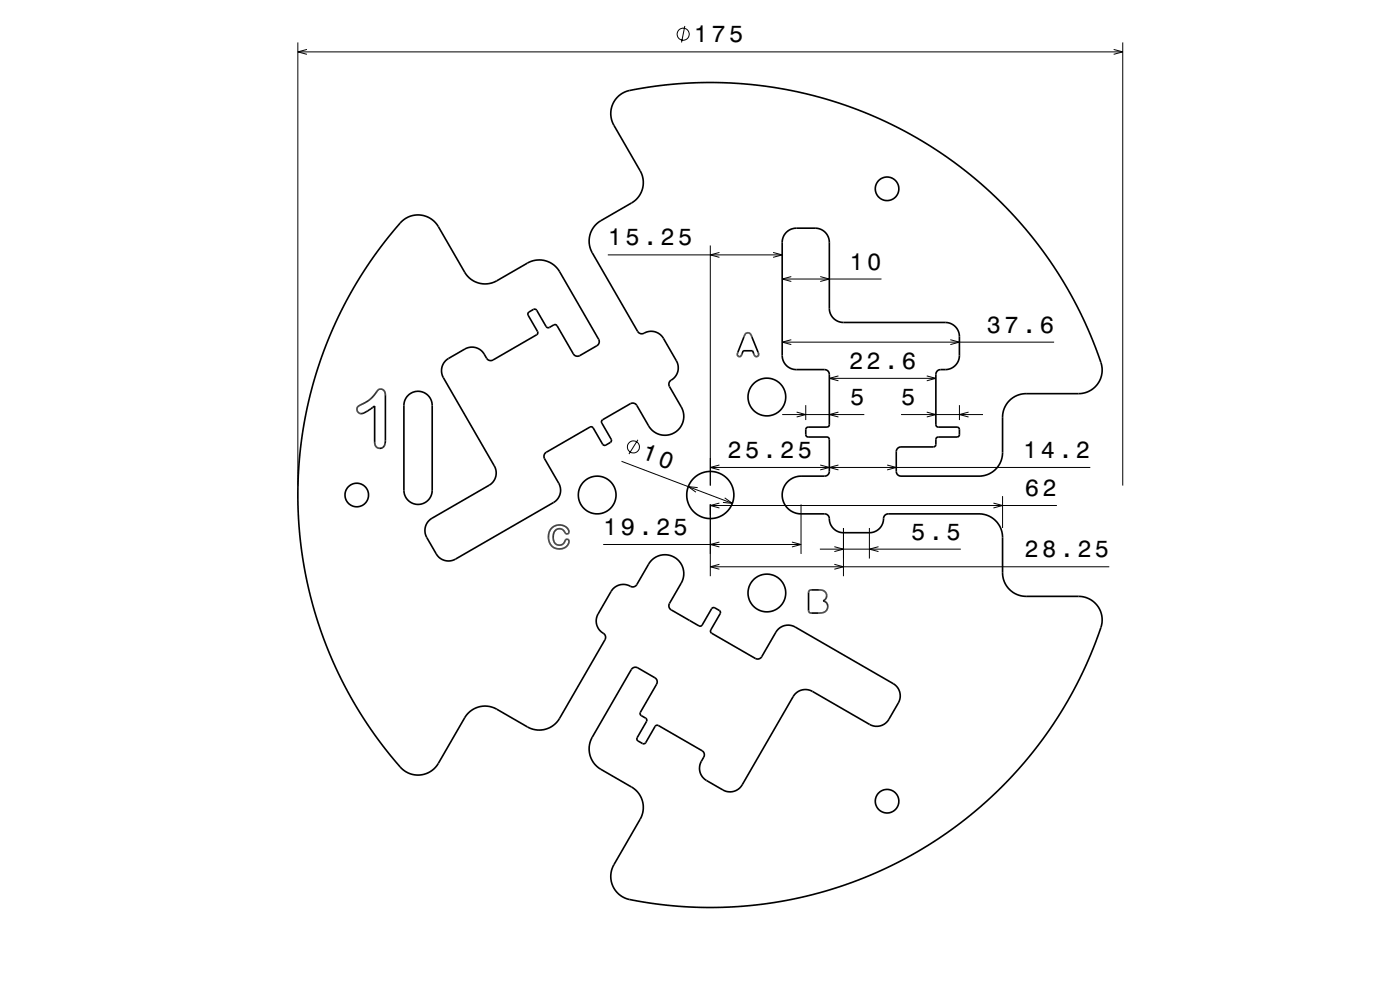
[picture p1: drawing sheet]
<svg xmlns="http://www.w3.org/2000/svg" width="297mm" height="210mm" viewBox="0 0 297 210" stroke-linecap="round" stroke-linejoin="round" font-family="sans-serif">
<defs><g id="words">
<g font-size="5">
<text x="147.2" y="9">175</text>
<text x="128.9" y="52.1">15.25</text>
<text x="180.2" y="57.2">10</text>
<text x="209.4" y="70.6">37.6</text>
<text x="180.1" y="78.3">22.6</text>
<text x="180.3" y="85.9">5</text>
<text x="191.2" y="85.9">5</text>
<text x="135.9" y="97.3" transform="rotate(21 135.9 97.3)">10</text>
<text x="154.3" y="97.2">25.25</text>
<text x="217.1" y="97.2">14.2</text>
<text x="217.4" y="105.2">62</text>
<text x="128" y="113.5">19.25</text>
<text x="193.3" y="114.5">5.5</text>
<text x="217.3" y="118.2">28.25</text>
</g>
</g></defs>
<g fill="none" stroke="#000" stroke-width=".21">
<path d="M63.2 9v94M63.2 11h175M65.1 10.5l-1.9 .5 1.9 .5M145.3 5.5l-.7 3.5M236.3 10.5l1.9 .5-1.9 .5M238.2 9v94M128.9 54.1h37M150.7 52.1v50.9M152.6 53.6l-1.9 .5 1.9 .5M164 53.6l1.9 .5-1.9 .5M165.9 59.2h21.1M167.9 58.7l-2 .5 2 .5"/>
<path d="M174 58.7l1.9 .5-1.9 .5M165.9 72.6h57.7M167.9 72.1l-2 .5 2 .5M177.9 79.7l-2 .6 2 .5M196.6 79.7l1.9 .6-1.9 .5M201.6 72.1l1.9 .5-1.9 .5M131.8 97.9l23.6 8.9M135.3 93.3l-1.9 3M150.7 99.2h80.6M152.6 98.6l-1.9 .6 1.9 .5M165.9 87.9h17.5M169 87.4l1.9 .5-1.9 .6"/>
<path d="M170.9 85.9v3.2M174 98.6l1.9 .6-1.9 .5M175.9 80.3h22.6M177.9 87.4l-2 .5 2 .6M177.9 98.6l-2 .6 2 .5M188.2 98.6l1.9 .6-1.9 .5M191.2 87.9h17.3M196.6 87.4l1.9 .5-1.9 .6M203.5 85.9v3.2M205.5 87.4l-2 .5 2 .6M128 115.5h41.9M148 103.4l-2-.2 1.6 1.2"/>
<path d="M150.7 107v15.2M150.7 107.2h73.5M152.6 106.7l-1.9 .5 1.9 .5M152.6 115l-1.9 .5 1.9 .5M152.6 119.7l-1.9 .5 1.9 .5M153.7 105.6l1.7 1.2-2-.2M168 115l1.9 .5-1.9 .5M169.9 107v10.5M173.9 116.5h29.9M177 116l1.9 .5-1.9 .5M177 119.7l1.9 .5-1.9 .5M178.9 112v10.2"/>
<path d="M184.4 112v6.5M186.4 116l-2 .5 2 .5M210.8 106.7l1.9 .5-1.9 .5M212.7 105.2v6.8M150.7 120.2h84.6"/>
<circle cx="144.9" cy="7.3" r="1.28"/>
<circle cx="134.4" cy="94.8" r="1.28"/>
</g>
<g fill="none" stroke="#000" stroke-width=".35">
<path d="M85.1 47.1a5 5 0 0 1 7.9 1l5.7 9.8a5 5 0 0 0 6.7 1.7l6.6-3.8a5 5 0 0 1 6.7 1.8l8.3 14.4 .1 .5-.1 .5-.4 .3-3.7 2.2-.5 .1-.4-.2-.4-.3-3.4-6-.4-.3-1.3 .7h-.5l-2.1-3.7-.4-.2-1.3 .6-.2 .4 2.1 3.8-.1 .4-9.4 5.6-.8 .1a1.87 1.87 0 0 1-1.1-1.4 3 3 0 0 0-4.1-1.1l-3.6 2.2a3 3 0 0 0-.9 3.9l10.9 18.9a3 3 0 0 1-1.2 3.9l-12.4 7.2a3 3 0 0 0-.9 3.9l2.2 3.7a3 3 0 0 0 3.9 .9l21-12.1a3 3 0 0 0 .9-4l-3-5.3-.1-.7 .5-.6 9.5-5.4 .4 .3 2 3.4 .4 .3 .3-.1 1-.5 .2-.4-2.1-3.8 .1-.5 6.3-3.7h.5l.6 .5 2.6 4.5a4 4 0 0 0 5.5 1.2 4 4 0 0 0 1.3-5.4l-2.5-4.4a1.21 1.21 0 0 1 .8-1.6 2.99 2.99 0 0 0 .7-3.8l-2.9-4.9a3.1 3.1 0 0 0-4.3-.8l-.7-.1-.3-.4-9.7-16.7a5 5 0 0 1 1.9-6.8l6.7-3.9a5 5 0 0 0 1.6-6.7l-5.7-9.8a5.1 5.1 0 0 1 4.5-7.4l7.9-1.1 7.3-.4 7.5 .2 7.7 1 7.8 1.6 7.4 2.3 7.1 3 7.2 3.6 6.3 4.1 5.9 4.5 5.4 4.9 5.6 6 4.7 6.2 3.9 6.1 3.4 6.4 3.2 7.6a6.7 6.7 0 0 1 .6 5.3 5 5 0 0 1-4.7 3.2h-11.4a5 5 0 0 0-4.7 5v7.6a5 5 0 0 1-5 4.9h-16.6l-.5-.2-.3-.3-.2-.5v-4.3l.2-.4 .4-.4 .4-.1h6.9l.5-.2v-1.4l.3-.4 4.2-.1 .5-.2v-1.4l-.2-.4-4.3-.1-.4-.3-.1-10.9 .4-.7a1.89 1.89 0 0 1 1.6-.3 3 3 0 0 0 3-3v-4.2a3 3 0 0 0-3-2.8h-21.8a3 3 0 0 1-2.8-3v-14.2a3 3 0 0 0-3-2.8h-4.2a3 3 0 0 0-2.8 3v24.2a3 3 0 0 0 3 2.8h6.1l.7 .3 .2 .7v11l-.5 .2h-4l-.4 .2-.1 .3v1.1l.3 .4 4.3 .1 .4 .3v7.3l-.3 .4-.7 .3h-5.2a4 4 0 0 0-3.8 4.1 4 4 0 0 0 4 3.9h5.1a1.2 1.2 0 0 1 1 1.5 3 3 0 0 0 2.9 2.5h5.8a3.1 3.1 0 0 0 2.8-3.3l.5-.6 .4-.1h19.3a5 5 0 0 1 5 5v7.8a5 5 0 0 0 5 4.7h11.4a5.1 5.1 0 0 1 4.1 7.6l-2.8 6.9-3.5 7-3.9 6.3-4.8 6.4-5.2 5.8-5.9 5.4-6.4 4.9-5.8 3.7-6.7 3.5-7.3 3.1-6.9 2.3-7.8 1.7-7.5 1-7.5 .4-7.2-.3-8.4-1a7 7 0 0 1-4.8-2 5 5 0 0 1-.6-5.8l5.7-9.8a5 5 0 0 0-1.9-6.7l-6.6-3.8a5 5 0 0 1-1.8-6.7l8.3-14.4 .4-.4 .5-.1 .5 .2 3.7 2.1 .3 .4 .1 .5-.1 .4-3.5 6v.5l1.2 .8 .2 .4-2 3.7-.1 .5 1.2 .7h.5l2.2-3.7 .4-.2 9.5 5.4 .5 .7a1.85 1.85 0 0 1-.6 1.6 3 3 0 0 0 1.1 4.1l3.7 2.1a3 3 0 0 0 3.9-1.2l10.9-18.9a3 3 0 0 1 4-.9l12.3 7.1a3 3 0 0 0 3.9-1.2l2.1-3.7a3 3 0 0 0-1.2-3.9l-21-12.1a3 3 0 0 0-3.9 1.2l-3 5.3-.6 .4-.8-.1-9.4-5.6v-.5l2-3.4v-.5l-.2-.2-1-.6h-.4l-2.3 3.7-.4 .2-6.4-3.6-.2-.7 .1-.5 2.6-4.5a4 4 0 0 0-1.6-5.4 4 4 0 0 0-5.4 1.6l-2.5 4.4a1.2 1.2 0 0 1-1.8 .1 3 3 0 0 0-3.7 1.3l-2.8 5a3.1 3.1 0 0 0 1.4 4l.3 .5-.2 .7-9.6 16.7a5 5 0 0 1-6.8 1.8l-6.7-3.9a5 5 0 0 0-6.6 2l-5.7 9.8a5.1 5.1 0 0 1-8.7-.2l-4.6-5.9-4.4-6.7-3.7-7-3-7.2-2.2-7.1-1.7-7.6-1.1-7.4-.3-8.5 .4-8 1.1-7.7 1.8-7.5 2.6-7.8 3.1-7.1 3.6-6.6 4.1-6.3zM156.4 75.2v.2M156.4 75.1v.1M156.4 75v.1M156.4 75.4h.1M156.5 74.9l-.1 .1M156.5 74.9h.1M156.5 75.4l.1 .2M156.5 74.8h.1M156.6 75.6h.1M156.7 75.6h.1M156.7 75.6h.3"/>
<path d="M157.1 75.6h-.1M157.2 75.5l-.1 .1M157.2 75.5h.1M157.3 75.4l-.1 .1M157.3 75.4h.1M157.8 71.5l-1.3 3.4M157.8 71.4v.1M157.8 71.4h.1M157.9 71.4h-.1M158 71.1h.1M158 71l-.1 .4M158 71h.1"/>
<path d="M158.1 70.9l-.1 .1M158.1 70.8v.1M158.1 70.8h.1M158.2 70.8h-.1M158.2 70.7v.1M158.2 70.7h.1M158.3 70.7h-.1M158.3 70.7h.1M158.3 70.6v.1M158.4 70.6h-.1M158.5 70.6h.5M158.5 70.6h-.1"/>
<path d="M158.6 70.6h-.1M159 70.6v.1M159 70.7h.1M159.1 70.7v.1M159.1 70.7h.1M159.1 70.8h.1M159.2 70.8v.1M159.2 70.9h.1M159.2 70.9l.2 .2M159.3 70.9h.1M159.3 71.1l.1 .1M159.4 71.2h.1"/>
<path d="M159.4 71.2l1.6 3.9M159.9 75.1l.1 .1M160 75.2l-.3-.8h-2l-.4 1M160 75.2h.1M160 75.2v.1M160 75.3h.1M160 75.3l.1 .1M160.1 75.4h.1M160.1 75.4l.4 .3M160.5 75.7h.1M161 75.3l-.5 .4M161 75.1v.1"/>
<path d="M161 75.2v.1M161 75.2h.1M75.9 86.2l.7-.3a7.5 7.5 0 0 0 3.6-3.2 1.01 1.01 0 0 1 1.2 0 1.01 1.01 0 0 1 .4 1.1v9.6a1.26 1.26 0 0 1-1.5 1.7 1.17 1.17 0 0 1-.8-1.4v-7.6l-2.3 1.5a.94 .94 0 0 1-1.4-.4l-.1-.5zM80.3 82.6v.1M86.6 83.8a3 3 0 0 1 3.3-.6 3 3 0 0 1 1.8 2.8v18a3 3 0 0 1-3 3 3 3 0 0 1-3-3v-18.2a3 3 0 0 1 .9-2zM119.9 114.6h.1M120 113.1l-.4-.5a1.31 1.31 0 0 0-1.6-.3 1.31 1.31 0 0 0-.6 1.5v.1a1.32 1.32 0 0 0 .9 1.7 1.32 1.32 0 0 0 1.6-1M120 113.1h.1M120 113.1v.1M120 113.2h.1M120 114.5l-.1 .1M120 114.4v.1"/>
<path d="M120.1 113.2h.1M120.1 113.2v.1M120.1 113.3h.1M120.2 113.3h.1M120.3 113.3h.1M120.3 114.4h.1M120.4 114.4h.1M120.4 114.4h-.4M120.4 113.3h-.1M120.5 114.4h.1M120.5 113.2l-.1 .1M120.5 113.2h.1"/>
<path d="M120.5 114.4l.1 .1M120.6 113.2h-.1M120.6 114.5h.1M120.6 113.1v.1M120.6 113.1h.1M120.6 114.5l.1 .1M120.7 113.1v-.1a2.08 2.08 0 0 0-1.5-1.6 2.08 2.08 0 0 0-2.1 .6l-.5 .6-.2 .6 .1 1.6 .7 1.2 .6 .3 .7 .1a2.12 2.12 0 0 0 1.7-.5l.4-.6 .1-.6M120.7 113.1h-.1M120.7 114.6v.1M120.7 114.7h.1M171.6 129.8h.1M171.6 129.8l.2 .2"/>
<path d="M171.7 125.3l-.2 .4 .1 4.1M171.7 125.2v.1M171.8 130h.1M171.8 125.2h-.1M171.9 125.2h-.1M171.9 125.2l2.2-.1 .9 .4M174.5 125.2h.1M174.8 129.9l-1 .1h-2M174.8 129.9h.1M174.8 125.4h.1M175 125.5h.1M175 125.5l.2 .2"/>
<path d="M175 125.5l.1 .1M175.2 125.7h.1M175.2 125.7l.1 .3M175.3 126h.1M175.3 126a1.15 1.15 0 0 1-.7 1.4 1.29 1.29 0 0 1 1 1.2 1.29 1.29 0 0 1-.8 1.3"/>
<circle cx="188.2" cy="40" r="2.5"/>
<circle cx="162.7" cy="84.2" r="4"/>
<circle cx="75.7" cy="105" r="2.5"/>
<circle cx="126.7" cy="105" r="4"/>
<circle cx="150.7" cy="105" r="5"/>
<circle cx="162.7" cy="125.8" r="4"/>
<circle cx="188.2" cy="170" r="2.5"/>
</g>
<use href="#words"/>
</svg>
